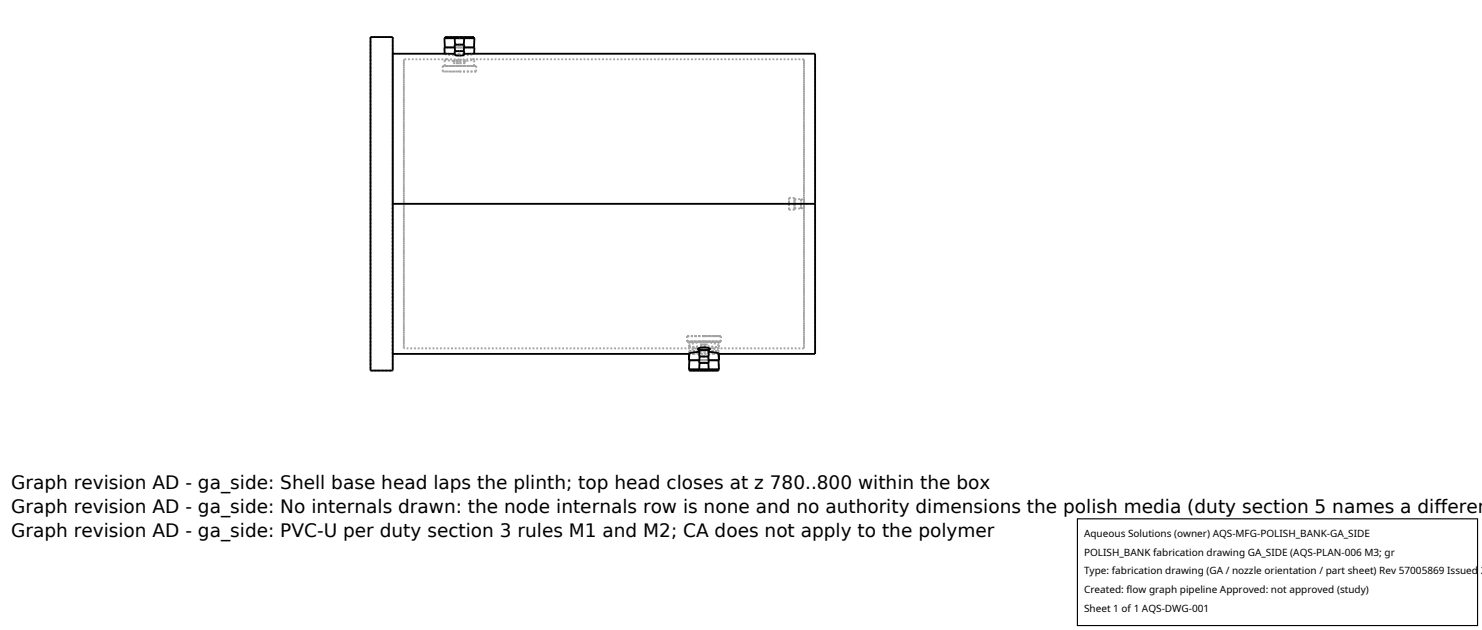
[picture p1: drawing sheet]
<svg xmlns="http://www.w3.org/2000/svg" width="212mm" height="90mm" viewBox="0 0 212 90" stroke-linecap="round" stroke-linejoin="round" font-family="sans-serif">
<defs><g id="words">
<g font-size="2.6">
<text x="1.6" y="69.8">Graph revision AD - ga_side: Shell base head laps the plinth; top head closes at z 780..800 within the box</text>
<text x="1.6" y="73.3">Graph revision AD - ga_side: No internals drawn: the node internals row is none and no authority dimensions the polish media (duty section 5 names a differen</text>
<text x="1.6" y="76.7">Graph revision AD - ga_side: PVC-U per duty section 3 rules M1 and M2; CA does not apply to the polymer</text>
</g>
<g font-size="1.4">
<text x="154.8" y="76.6">Aqueous Solutions (owner) AQS-MFG-POLISH_BANK-GA_SIDE</text>
<text x="154.8" y="79.3">POLISH_BANK fabrication drawing GA_SIDE (AQS-PLAN-006 M3; gr</text>
<text x="154.8" y="82">Type: fabrication drawing (GA / nozzle orientation / part sheet) Rev 57005869 Issued 2</text>
<text x="154.8" y="84.7">Created: flow graph pipeline Approved: not approved (study)</text>
<text x="154.8" y="87.4">Sheet 1 of 1 AQS-DWG-001</text>
</g>
</g></defs>
<g fill="none" stroke="#a0a0a0" stroke-width=".26" stroke-dasharray=".3 .3" stroke-linecap="butt">
<path d="M52.9 5.3h3.2M52.9 5.3v47.6M56.1 5.3v47.6M56.1 7.7v21.4M57.7 8.5v41.2M63.2 9.4h2.4M63.2 10.2h2.4M63.2 9.4v.8M63.5 8.5l1.9 .2h1.4l.9-.2M63.5 7.7l2.1 .2 2.1-.2M63.5 6.8h2.1M63.5 5.5h2.1"/>
<path d="M63.5 9.4h2.1M63.5 9.4v-.9M63.8 8.5h-.3M63.8 8.5h-6.1M63.9 7.7h-.4M64.8 8.6l.8 .2M64.8 9h.8M64.8 8.6v.4M64.9 5.5h.7M65 6.8h.6M65 7.8h.6h.7M65 7.3h.6"/>
<path d="M65 6.4h.6M65 5.3h.6M65 5.5h.6M65.6 7.7h-.6M65.6 6.8h.7M65.6 6.8h2.1M65.6 7.3h.6M65.6 5.5h.7M65.6 5.5h2.1M65.6 6.4h.6M65.6 5.3h.6M65.6 5.5h.6"/>
<path d="M65.6 8.5h-1.8M65.6 8.8l.9-.2M65.6 9.4h2.1M65.6 9h.9M65.6 9.4h2.4M65.6 10.2h2.4M66.2 7.3h-1.2M66.2 6.4h-1.2M66.2 5.5h-1.2M66.2 5.3h-1.2M66.3 7.7h-.7M66.3 7.3h-1.4"/>
<path d="M66.3 6.4h-1.4M66.3 5.5h-1.4M66.5 8.6h-.8h-.9M66.5 9h-1.7M66.5 8.6v.4M67.4 8.5h-1.8M67.7 6.8h-4.2M67.7 5.5h-4.2M67.7 5.3h-4.2M67.7 9.4h-4.2M67.7 9.4v-.9M67.7 7.7h-.3"/>
<path d="M67.7 8.5h-.3M67.8 6.8h-4.3M67.8 5.5h-4.3M68 9.4h-4.8M68 10.2h-4.8M68 9.4v.8M114.8 8.5v20.6M114.8 8.5h-47.4M56.1 29.1v21.4M57.7 29.1v-20.6M112.7 29.1v.8M112.7 29.9v-1.6"/>
<path d="M112.7 28.3v.8M113.5 29.1v.6M113.5 29.7v-1.2M113.5 28.5v.6M113.5 29.1v.8M113.5 29.9v-1.6M113.5 28.3v.8M113.5 29.7l.9 .1M113.5 28.5l.9-.1M113.5 28.3h-.8M113.5 29.9h-.8M114.4 29.1v.6"/>
<path d="M114.4 29.7v-1.2M114.4 28.5v.6M114.4 29.1v.7M114.4 29.8v-1.4M114.4 28.4v.7M114.4 29.7l.4 .1M114.4 28.5h.4M114.8 29.1v20.6M114.8 29.1v.7M114.8 29.8v-1.3M114.8 28.5v.6M52.9 52.9h3.2"/>
<path d="M56.1 50.5v-42.8M57.7 49.7v-20.6M98.1 48.8h1.9M98.1 48h4.8M98.1 48.8h4.8M98.1 48.8v-.8M98.4 51.4h4.3M98.4 52.8h4.3M98.4 49.7l.7-.2 1.4-.1M98.4 50.1h4.3M98.4 49.4l.6 .2 1.5 .1M98.5 50.2l.5 .2 1.5 .1"/>
<path d="M98.5 50.2l-.1 .3M98.5 51.4h4.1M98.5 52.8h4.1M98.5 52.9h4.1M98.5 48.8h4.1M98.5 51.4l-.1 1.4M98.5 52.9v-.1M98.5 48.8l-.1 .9M98.5 48.8l-.1 .6M98.5 50.1h-.1M98.5 50.1v.1M98.5 50.1h4.1"/>
<path d="M99.1 49.7h-.7M99.1 49.7h-41.4M99.1 50.5h-.7M99.7 50h.2M99.9 50.9h1.3M99.9 51.8h1.3M99.9 52.8h1.3M99.9 50.2h.6M99.9 50h.4M99.9 52.9h1.3M99.9 50l-.2-.2M100 48.8h1.1"/>
<path d="M100 49.2h1.1M100.3 50h-.4M100.5 50.2h.7M100.5 50.5l1.6-.1 .5-.2M100.5 50h-.6M100.5 51.4h-.6M100.5 51.4h-2.1M100.5 50.9h-.6M100.5 51.4h-2M100.5 52.8h-.6M100.5 52.8h-2.1M100.5 51.8h-.6"/>
<path d="M100.5 52.8h-2M100.5 52.9h-.6M100.5 52.9h-2M100.5 49.4l1.5 .1 .7 .2M100.5 49.7l1.6-.1 .6-.2M100.5 48.8h-2M100.5 48.8h-2.4M100.5 48h-2.4M100.8 50h-.5M100.8 50h.4M101.1 49.2h-1.1M101.1 48.8h-1.1"/>
<path d="M101.1 48.8h1.8M101.2 50h-.4M101.2 50h.2M101.2 50h-.7M101.2 50.9h-.7M101.2 51.8h-.7M101.2 52.9h-.7M101.2 52.8h-.7M101.2 51.4h-.7M101.4 49.8l-.2 .2M102 50.5h-2.9M102 49.7h-2.9"/>
<path d="M102.6 51.4h-2.1M102.6 52.8h-2.1M102.6 52.9h-2.1M102.6 48.8h-2.1M102.6 51.4l.1 1.4M102.6 52.9v-.1M102.6 48.8l.1 .9M102.6 48.8l.1 .6M102.6 50.2v-.1M102.6 50.2v.3M102.6 50.5h-.6M102.7 49.4l-.2-.2-.5-.2-1.4-.1-1.5 .1-.5 .2-.2 .2"/>
<path d="M102.7 50.1l-.8-.3-1.3-.1-1.4 .1-.8 .3M102.7 50.1h-.1M102.7 49.7h-.7M102.7 51.4h-2.2M102.7 52.8h-2.2M102.9 48.8h-2.4M102.9 48h-2.4M102.9 48.8v-.8M114.8 49.7v-41.2M114.8 49.7h-12.8M116.4 50.5v-42.8"/>
</g>
<g fill="none" stroke="#000" stroke-width=".26">
<path d="M52.9 5.3h3.2v47.6h-3.2zM56.1 7.7h8.9M63.5 5.5v-.2h4.2v.2M63.5 6.8v-1.3h4.3l-.1 1.3M64.9 7.3h1.4v.5l-.6 .1h-.7zM64.9 5.5l.1 .9M65 6.8h-1.5v.9M65 7.3l-.1-.9h1.4l-.1 .9M65 5.3v.2M66.2 5.3v.2M66.3 7.7h50.1v42.8h-13.8M66.3 6.8h1.5l-.1 .9"/>
<path d="M66.3 5.5l-.1 .9M56.1 29.1h60.3M56.1 50.5h42.3M98.5 52.8v.1h4.1v-.1M98.5 51.4l-.1 1.4h4.3l-.1-1.4M99.7 49.8l.5-.2h.7l.4 .1 .1 .3h-1.7zM99.9 50.2l-1.4 .3-.1 .9h1.5M99.9 50v.9h1.3v-.9M99.9 50.9v.9h1.3v-.9M99.9 51.8v1M99.9 52.8v.1M101.2 51.8v1"/>
<path d="M101.2 52.8v.1M101.2 50.2l1.4 .3 .1 .9h-1.5"/>
</g>
<path d="M153.9 74.1h57.1v15.2h-57.1z" fill="#fff" stroke="#000" stroke-width=".16"/>
<use href="#words"/>
</svg>
